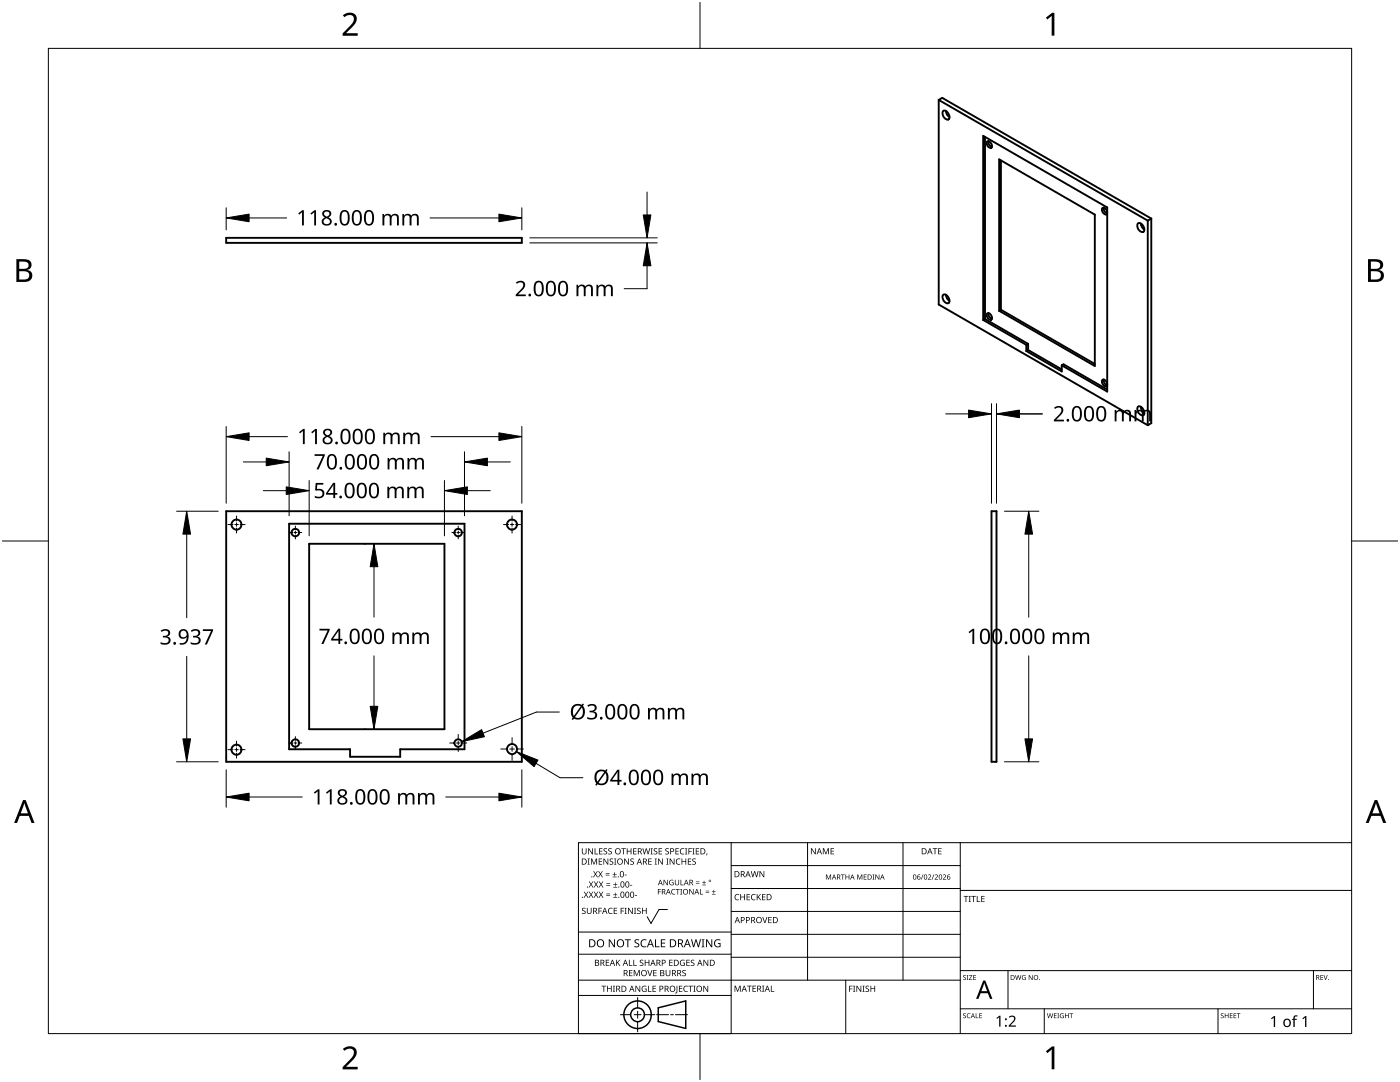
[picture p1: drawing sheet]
<svg xmlns="http://www.w3.org/2000/svg" width="279mm" height="216mm" viewBox="0 0 279 216" stroke-linecap="round" stroke-linejoin="round" font-family="sans-serif">
<g fill="none" stroke="#000" stroke-width=".38">
<path d="M187.3 19.9l.7-.4 41.8 24.1M187.3 19.9l41.8 24.1M187.3 19.9v40.9l41.8 24M188.3 22.1a1.16 1.16 0 0 1 1 1.7 1.14 1.14 0 0 1-1-1.7zM188.8 22.1l.2 .8 .5 .5M196.6 27.3v36.3M197.1 28.2a.89 .89 0 0 1 .7 1.3 .87 .87 0 0 1-.7-1.3zM197.3 28.2l.1 .7 .6 .4M199.4 31.8l19.1 11v30.2l-19.1-11zM199.8 32v29.8M45.1 47.5h59v1h-59zM188.3 58.8a1.12 1.12 0 0 1 1 1.7 1.12 1.12 0 0 1-1-1.7z"/>
<path d="M188.8 58.8l.2 .7 .5 .6M220 41.5a.87 .87 0 0 1 .8 1.3 .89 .89 0 0 1-.8-1.3zM220.3 41.4l.1 .7 .5 .5M227.2 44.5a1.16 1.16 0 0 1 1 1.8 1.14 1.14 0 0 1-1-1.8zM227.7 44.6l.2 .7 .4 .5M229.1 44v40.8M229.8 43.6l-.7 .4M229.8 43.6v40.8l-.7 .4M196.2 63.8l8.6 5M196.2 63.8v-36.7l24.8 14.3v36.7l-9.1-5.2M196.6 63.6l-.4 .2M196.6 63.6l8.6 5"/>
<path d="M197.1 62.5a.85 .85 0 0 1 .7 1.3 .85 .85 0 0 1-.7-1.3zM197.3 62.5l.1 .7 .6 .4M199.8 61.8l18.7 10.8M199.8 61.8l-.4 .2M204.8 70l7.1 4.1v-1.2M204.8 68.8v1.2M205.2 68.6l-.4 .2M205.2 69.8l-.4 .2M205.2 68.6v1.2M205.2 69.8l6.7 3.9M211.9 72.9l.3-.2 8.8 5M220 75.8a.87 .87 0 0 1 .8 1.3 .89 .89 0 0 1-.8-1.3z"/>
<path d="M220.3 75.7l.1 .8 .5 .4M227.2 81.1a1.16 1.16 0 0 1 1 1.7 1.14 1.14 0 0 1-1-1.7zM227.7 81.2l.2 .7 .5 .5M45.1 102h59v50h-59zM57.7 104.5h35v45h-12.8v1.5h-10v-1.5h-12.2zM61.7 108.5h27v37h-27zM197.9 102h1v50h-1z"/>
<circle cx="47.2" cy="104.7" r=".99"/>
<circle cx="58.9" cy="106.3" r=".76"/>
<circle cx="91.4" cy="106.3" r=".76"/>
<circle cx="102.2" cy="104.7" r="1"/>
<circle cx="47.2" cy="149.6" r=".99"/>
<circle cx="58.9" cy="148.3" r=".76"/>
<circle cx="91.4" cy="148.3" r=".75"/>
<circle cx="102.2" cy="149.5" r=".99"/>
</g>
<path d="M9.7 9.7h260v196.5h-260z" fill="none" stroke="#000" stroke-width=".2"/>
<path d="M139.7 .5v9.2M.5 108h9.2M269.7 108h9.2M139.7 206.2v9.2" fill="none" stroke="#000" stroke-width=".2"/>
<g fill="#000">
<path d="M68.4 3.1a1.64 1.64 0 0 1 2.8 .4 2.52 2.52 0 0 1-1.2 2.2l-.9 .9h2.3v.5h-3v-.4l1.2-1.2a1.95 1.95 0 0 0 .9-2.2 1.23 1.23 0 0 0-1.8 .1zM208.7 3.5l1.3-.9h.4v4.5h-.5v-4l-.9 .8zM68.4 209.3a1.64 1.64 0 0 1 2.8 .4 2.52 2.52 0 0 1-1.2 2.2l-.9 1h2.3v.5h-3v-.5l1.2-1.2a1.95 1.95 0 0 0 .9-2.1 1.23 1.23 0 0 0-1.8 .1zM208.7 209.8l1.3-1h.4v4.6h-.5v-4l-.9 .7z"/>
<path d="M3.3 51.7h1.3a1.28 1.28 0 0 1 1.7 1.3 1.04 1.04 0 0 1-.9 .9 1.23 1.23 0 0 1 1 1.5 1.23 1.23 0 0 1-1.5 .9h-1.6zM3.8 54.1v1.7h1a.86 .86 0 0 0 1-.9 .86 .86 0 0 0-1.1-.8zM3.8 52.2v1.4h.9a.78 .78 0 0 0 1-.7 .78 .78 0 0 0-1.1-.7z"/>
<path d="M273 51.7h1.3a1.28 1.28 0 0 1 1.7 1.3 1.04 1.04 0 0 1-.8 .9 1.23 1.23 0 0 1 1 1.5 1.23 1.23 0 0 1-1.6 .9h-1.6zM273.6 54.1v1.7h.9a.86 .86 0 0 0 1.1-.9 .86 .86 0 0 0-1.1-.8zM273.6 52.2v1.4h.8a.78 .78 0 0 0 1-.7 .78 .78 0 0 0-1.1-.7z"/>
<path d="M4.6 159.6h.5l1.8 4.6h-.6l-.6-1.4h-1.8l-.5 1.4h-.6zM4.8 160.2l-.7 2.1h1.5z"/>
<path d="M274.3 159.6h.6l1.7 4.6h-.6l-.5-1.4h-1.8l-.6 1.4h-.5zM274.6 160.2l-.7 2.1h1.4z"/>
</g>
<g fill="none" stroke="#000" stroke-width=".2">
<path d="M145.9 168.1v38.1h-30.5v-38.1h154.3M145.9 172.7h45.7M145.9 177.3h45.7M161.2 168.1v27.5M180.2 168.1v27.5M191.6 168.1v38.1M191.6 177.7h78.1M115.4 198.6h30.5M115.4 195.6h76.2M115.4 190.4h30.5M115.4 186h30.5M127.3 199v2.1"/>
<path d="M133.2 181.5h-1.7l-1.6 2.8-.7-1.4M145.9 181.9h45.7M145.9 186.4h45.7M145.9 191h45.7M168.8 195.6v10.6M191.6 193.7h78.1M201.2 193.7v7.6M262.1 193.7v7.6M123.8 202.5h2.1M126.6 202.5h1.3M127.3 201.8v1.4M127.3 203.8v2.1"/>
<path d="M128.6 202.5h2.1M131 202.5h2.4M133.8 202.5h.6M134.8 202.5h2.4M191.6 201.3h78.1M208.4 201.3v4.9M243.1 201.3v4.9"/>
</g>
<g fill="#000">
<path d="M116.1 169.3h.2v.8a.32 .32 0 0 0 .3 .3 .32 .32 0 0 0 .3-.3v-.8h.2v.8a.47 .47 0 0 1-.5 .4 .47 .47 0 0 1-.5-.5zM116.5 177.9h.2l.3 .5 .3-.5h.1l-.4 .6 .4 .6h-.1l-.3-.5-.4 .5h-.1l.4-.6zM117.3 171.3h.4l-.1 .1v1l.1 .1h-.4l.1-.1v-1zM117.4 169.3h.2l.6 1v-1h.1v1.2h-.1l-.7-1v1h-.1zM117.5 177.9h.2l.3 .5 .3-.5h.1l-.4 .6 .4 .6h-.1l-.4-.5-.3 .5h-.1l.4-.6zM117.5 175.9h.2l.3 .5 .3-.5h.1l-.4 .6 .5 .6h-.2l-.3-.5-.4 .5h-.1l.4-.6zM117.9 171.3h.3l.3 1 .4-1h.3v1.2h-.2v-1l-.4 1h-.1l-.4-1v1h-.2zM118.7 169.3h.1v1h.6v.2h-.7zM118.4 173.8h.1l.3 .5 .3-.5h.2l-.4 .6 .4 .7h-.1l-.4-.6-.3 .6h-.1l.4-.7zM118.5 177.9h.2l.2 .5 .3-.5h.2l-.4 .6 .4 .6h-.1l-.4-.5-.3 .5h-.1l.4-.6zM118.5 175.9h.2l.3 .5 .3-.5h.1l-.4 .6 .4 .6h-.1l-.3-.5-.4 .5h-.1l.4-.6zM119.5 171.3h.7v.1h-.6v.4h.5v.2h-.5v.4h.6v.1h-.7z"/>
<path d="M119.6 169.3h.6v.1h-.5v.4h.5v.1h-.5v.4h.5v.2h-.6zM119.4 173.8h.1l.3 .5 .3-.5h.2l-.4 .6 .4 .7h-.1l-.4-.6-.3 .6h-.2l.5-.7zM119.5 177.9h.1l.3 .5 .3-.5h.2l-.4 .6 .4 .6h-.1l-.4-.5-.3 .5h-.1l.4-.6zM119.5 175.9h.2l.3 .5 .3-.5h.1l-.4 .6 .4 .6h-.1l-.4-.5-.3 .5h-.1l.4-.6zM120.9 174.6h.8v.1h-.8zM120.9 174.2h.8v.1h-.8zM121 178.7h.8v.1h-.8zM121 178.3h.8v.1h-.8zM121 176.6h.8v.1h-.8zM121 176.3h.8v.1h-.8zM120.5 169.4l.4-.1h.3l-.1 .1a.25 .25 0 0 0-.4-.1 .25 .25 0 0 0 0 .4l.4 .3 .1 .2-.3 .3-.5-.1v-.1h.2a.27 .27 0 0 0 .4-.1 .27 .27 0 0 0-.3-.3l-.2-.2zM120.4 171.3h.2l.7 1-.1-1h.2v1.2h-.2l-.6-1v1h-.2z"/>
<path d="M121.4 169.4l.5-.1h.2v.1a.25 .25 0 0 0-.4-.1 .25 .25 0 0 0 0 .4l.4 .3v.2l-.2 .3-.5-.1v-.1h.1a.27 .27 0 0 0 .5-.1 .27 .27 0 0 0-.4-.3l-.2-.2zM122.3 174.9h.8v.2h-.8zM122.4 179h.8v.1h-.8zM122.4 177h.8v.1h-.8zM121.7 171.4l.4-.1 .3 .1-.1 .1a.25 .25 0 0 0-.4-.1 .25 .25 0 0 0 0 .4 .42 .42 0 0 1 .5 .5 .42 .42 0 0 1-.7 .2l-.1-.2 .2 .1a.27 .27 0 0 0 .5-.2 .27 .27 0 0 0-.4-.3l-.2-.2zM122.6 174h.1v.4h.4v.1h-.4v.4h-.1v-.4h-.3v-.1h.3zM122.7 178.1h.1v.4h.4v.1h-.4v.3h-.1v-.3h-.3v-.1h.3zM122.7 176.1h.2v.3h.3v.2h-.3v.3h-.2v-.3h-.3v-.2h.3zM122.6 171.3h.4l-.1 .1v1l.1 .1h-.4l.1-.1v-1zM124 169.3h.9v.1h-.4v1.1h-.1v-1.1h-.4zM124.7 174.5h.4v.2h-.4zM124.6 171.3h.1l.7 1v-1h.1v1.2h-.2l-.6-1v1h-.1z"/>
<path d="M125.7 176.6h.5v.1h-.5zM125.1 169.3h.1v.5h.7v-.5h.1v1.2h-.1v-.6h-.7v.6h-.1zM125.8 171.4l.5-.1 .2 .1v.1a.25 .25 0 0 0-.4-.1 .25 .25 0 0 0 0 .4 .42 .42 0 0 1 .4 .5 .42 .42 0 0 1-.7 .2v-.2l.1 .1a.27 .27 0 0 0 .5-.2 .27 .27 0 0 0-.4-.3l-.2-.2zM126.7 178.6h.4v.2h-.4zM126.4 169.3h.6v.1h-.5v.4h.5v.1h-.5v.4h.5v.2h-.6zM128.2 169.3h.2l.2 1 .3-1h.2l.2 1 .3-1h.1l-.3 1.2h-.1l-.3-1.1-.3 1.1h-.2zM129.4 171.3h.7v.1h-.6v.4h.5v.2h-.5v.4h.6v.1h-.7zM129.8 169.3h.5l-.2 .1v1l.2 .1h-.5l.2-.1v-1zM130.7 171.3h.4l-.1 .1v1l.1 .1h-.4l.1-.1v-1zM130.5 169.4l.4-.1h.3l-.1 .1a.25 .25 0 0 0-.4-.1 .25 .25 0 0 0 0 .4l.4 .3 .1 .2-.2 .3-.6-.1v-.1h.2a.27 .27 0 0 0 .4-.1 .27 .27 0 0 0-.3-.3l-.2-.2zM131.3 177.4h.6v.1h-.5v.4h.5v.1h-.5v.5h-.1zM131.4 169.3h.7v.1h-.5v.4h.5v.1h-.5v.4h.5v.2h-.7z"/>
<path d="M131.3 171.3h.2l.7 1v-1h.1v1.2h-.2l-.6-1v1h-.2zM132.4 175.6h.2l.6 .9v-.9h.1v1h-.2l-.6-.9v.9h-.1zM133 171.3h.4l-.1 .1v1l.1 .1h-.4l.1-.1v-1zM132.8 169.4l.4-.1h.3l-.1 .1a.25 .25 0 0 0-.3-.1 .25 .25 0 0 0 0 .4l.4 .3v.2l-.2 .3-.5-.1v-.1h.1a.27 .27 0 0 0 .5-.1 .27 .27 0 0 0-.4-.3l-.2-.2zM133.7 175.7l.5-.2 .2 .1v.1a.45 .45 0 0 0-.7 .4 .45 .45 0 0 0 .6 .4v-.3h-.2v-.1h.3v.5a.6 .6 0 0 1-.8-.1 .6 .6 0 0 1 .1-.8zM134.1 177.5l.4-.1h.3l-.1 .2a.44 .44 0 0 0-.6 .4 .44 .44 0 0 0 .6 .3 .52 .52 0 0 1-.7 0 .52 .52 0 0 1 .1-.8zM133.6 171.3h.2l.7 1v-1h.1v1.2h-.2l-.6-1v1h-.2zM134.9 177.4h.8v.1h-.4v1h-.1v-1h-.3zM135 171.5l.5-.2 .3 .1-.1 .1a.49 .49 0 0 0-.7 .4 .49 .49 0 0 0 .7 .5 .52 .52 0 0 1-.6 0 .52 .52 0 0 1-.2-.6zM134.8 169.3h.7v.1h-.6v.4h.5v.1h-.5v.4h.6v.2h-.7zM134.7 175.6h.1v.7a.28 .28 0 0 0 .3 .2 .28 .28 0 0 0 .3-.2v-.7h.1v.7a.42 .42 0 0 1-.4 .4 .42 .42 0 0 1-.4-.4zM135.8 175.6h.2v.9h.4v.1h-.6z"/>
<path d="M135.8 177.4h.3l-.1 .1v.9l.1 .1h-.3l.1-.1v-.9zM135.8 169.4l.4-.1h.4l-.1 .1h-.2a.49 .49 0 0 0-.4 .6 .49 .49 0 0 0 .7 .3 .52 .52 0 0 1-.7 .1 .52 .52 0 0 1-.2-.6zM136 171.3h.2v.5h.6v-.5h.1v1.2h-.1v-.5h-.6v.5h-.2zM136.7 169.3h.5l-.2 .1v1l.2 .1h-.5l.2-.1v-1zM137.4 169.3h.7v.1h-.6v.4h.5v.2h-.5v.5h-.1zM137.3 171.3h.7v.1h-.6v.4h.5v.2h-.5v.4h.6v.1h-.7zM137.6 177.4h.1l.6 .9v-.9h.1v1.1h-.1l-.6-.9v.9h-.1zM138.2 169.3h.4l-.1 .1v1l.1 .1h-.4l.1-.1v-1zM138.9 176.2h.7v.1h-.7zM138.9 175.9h.7v.1h-.7zM138.2 171.4l.4-.1 .3 .1-.1 .1a.25 .25 0 0 0-.4-.1 .25 .25 0 0 0 0 .4 .42 .42 0 0 1 .5 .5 .42 .42 0 0 1-.7 .2l-.1-.2 .2 .1a.27 .27 0 0 0 .5-.2 .27 .27 0 0 0-.4-.3l-.2-.2zM138.9 169.3h.6v.1h-.5v.4h.5v.1h-.5v.4h.5v.2h-.6z"/>
<path d="M139.7 177.4h.1v1h.5v.1h-.6zM140.1 176.5h.8v.1h-.8zM140.5 175.7h.1v.3h.3v.2h-.3v.3h-.1v-.3h-.4v-.2h.4zM140.8 178h.7v.2h-.7zM140.8 177.7h.7v.1h-.7zM141 170.3h.2l-.3 .4zM142.1 178.4h.7v.1h-.7zM142.4 177.6h.1v.3h.3v.1h-.3v.3h-.1v-.3h-.3v-.1h.3zM146.8 178.6l.4-.2 .3 .1v.1a.49 .49 0 0 0-.7 .4 .49 .49 0 0 0 .7 .5 .52 .52 0 0 1-.7 0 .52 .52 0 0 1-.2-.6zM147.7 178.4h.2v.5h.6v-.5h.2v1.2h-.2v-.5h-.6v.5h-.2zM149 178.4h.7v.1h-.5v.4h.4v.2h-.4v.4h.5v.1h-.7zM150 178.6l.5-.2 .3 .1-.1 .1a.49 .49 0 0 0-.7 .4 .49 .49 0 0 0 .8 .5 .52 .52 0 0 1-.7 0 .52 .52 0 0 1-.2-.6z"/>
<path d="M149.8 173.8h.2l.3 1.1 .2-1.1h.2l.3 1.1 .2-1.1h.2l-.3 1.2h-.2l-.3-1-.3 1h-.1zM151 178.4h.2v.6l.5-.6h.2l-.5 .5 .5 .7h-.2l-.4-.6-.1 .6h-.2zM151.6 173.8h.1l.7 1v-1h.1v1.2h-.1l-.7-1v1h-.1zM152.1 178.4h.7v.1h-.6v.4h.5v.2h-.5v.4h.6v.1h-.7zM161.8 169.3h.2l.7 1v-1h.1v1.2h-.2l-.6-1v1h-.2zM164.2 169.3h.2l.4 .9 .4-.9h.2v1.2h-.1v-1.1l-.4 1.1h-.1l-.4-1.1v1.1h-.2zM164.8 174.5h.2l.3 .8 .4-.8h.2v1h-.2v-.9l-.4 .9-.3-.9v.9h-.2zM165.8 169.3h.6v.1h-.5v.4h.5v.1h-.5v.4h.5v.2h-.6zM167.8 174.5h.8v.1h-.3v.9h-.2v-.9h-.3zM168.7 174.5h.2v.4h.5v-.4h.1v1h-.1v-.5h-.5v.5h-.2zM171.1 174.5h.2l.3 .8 .3-.8h.2v1h-.1v-.9l-.5 .9-.3-.9v.9h-.1zM172.4 174.5h.5v.1h-.4v.3h.4v.1h-.4v.4h.4v.1h-.5z"/>
<path d="M174.1 174.5h.4l-.1 .1v.8l.1 .1h-.4l.1-.1v-.8zM174.7 174.5h.1l.6 .8v-.8h.1v1h-.1l-.6-.8v.8h-.1zM184.2 174.5h.1l-.4 1h-.1zM185.2 174.6a.37 .37 0 0 1 .6 0 .37 .37 0 0 1-.2 .6l-.3 .2h.6v.1h-.7l.3-.4a.27 .27 0 0 0 .2-.3 .27 .27 0 0 0-.3-.2zM186.3 174.5h.2l-.4 1h-.2zM186.1 169.3h.9v.1h-.3v1.1h-.2v-1.1h-.4zM186.5 174.6a.37 .37 0 0 1 .6 0 .37 .37 0 0 1-.2 .6l-.2 .2h.5v.1h-.7l.3-.4a.27 .27 0 0 0 .3-.3 .27 .27 0 0 0-.4-.2zM187.2 169.3h.7v.1h-.5v.4h.5v.1h-.5v.4h.5v.2h-.7zM188.2 174.6a.37 .37 0 0 1 .6 0 .37 .37 0 0 1-.3 .6l-.2 .2h.5v.1h-.6l.2-.4a.27 .27 0 0 0 .3-.3 .27 .27 0 0 0-.4-.2zM192.3 178.8h.9v.1h-.3v1.1h-.2v-1.1h-.4zM193.3 178.8h.5l-.2 .1v1l.2 .1h-.5l.2-.1v-1zM193.8 178.8h1v.1h-.4v1.1h-.2v-1.1h-.4z"/>
<path d="M194.9 178.8h.2v1.1h.5v.1h-.7zM195.8 178.8h.7v.1h-.5v.4h.5v.1h-.5v.5h.5v.1h-.7zM116.2 181.3l.4-.2 .3 .1-.1 .1a.25 .25 0 0 0-.4-.1 .25 .25 0 0 0 0 .4l.4 .2 .1 .3-.3 .3-.5-.1v-.1h.2a.27 .27 0 0 0 .4-.1 .27 .27 0 0 0-.3-.3l-.2-.2zM117.1 181.1h.2v.8a.32 .32 0 0 0 .3 .3 .32 .32 0 0 0 .3-.3v-.8h.2v.8a.47 .47 0 0 1-.5 .5 .47 .47 0 0 1-.5-.5zM119.4 181.1h.7v.2h-.5v.4h.5v.1h-.5v.6h-.2zM120 196.7h1v.1h-.4v1.1h-.2v-1.1h-.4zM120.9 191.5h.7v.1h-.5v.4h.4v.2h-.4v.4h.5v.1h-.7zM121.5 181.3l.4-.2 .4 .1-.1 .1a.49 .49 0 0 0-.7 .5 .49 .49 0 0 0 .7 .4 .52 .52 0 0 1-.6 .1 .52 .52 0 0 1-.3-.6zM121.1 196.7h.2v.5h.6v-.5h.2v1.2h-.2v-.6h-.6v.6h-.2zM121.5 187.4h.2l.9 1.3v-1.3h.1v1.6h-.2l-.8-1.3v1.3h-.2zM122.3 196.7h.4l-.1 .1v1l.1 .1h-.4l.2-.1v-1zM122.5 181.1h.7v.2h-.6v.4h.5v.1h-.5v.4h.6v.2h-.7z"/>
<path d="M122.9 191.5h.2v.6l.5-.6h.2l-.5 .5 .5 .7h-.2l-.4-.6-.1 .6h-.2zM123.9 181.1h.6v.2h-.5v.4h.5v.1h-.5v.6h-.1zM124.7 181.1h.4l-.2 .2v.9l.2 .2h-.4l.1-.2v-.9zM124.7 187.4h1.2v.2h-.5v1.4h-.2v-1.4h-.5zM125.5 191.5h.2v1.1h.5v.1h-.7zM125.5 193.6h.7v.1h-.5v.4h.5v.1h-.5v.4h.5v.2h-.7zM125.3 181.1h.2l.7 1.1-.1-1.1h.2v1.3h-.2l-.6-1v1h-.2zM126.4 191.5h.2v1.1h.5v.1h-.7zM126.5 181.1h.5l-.2 .2v.9l.2 .2h-.5l.2-.2v-.9zM126.5 193.6h.2l.4 1 .4-1h.2v1.2h-.2v-1.1l-.4 1.1h-.1l-.4-1.1v1.1h-.1zM126.7 187.6l.3-.2 .6 .1-.2 .1a.33 .33 0 0 0-.6 .2 .33 .33 0 0 0 .4 .4 .47 .47 0 0 1 .4 .6 .47 .47 0 0 1-.7 .2h-.3v-.2h.2a.35 .35 0 0 0 .6-.2 .35 .35 0 0 0-.5-.4l-.3-.2zM126.8 196.7h.2l.6 1v-1h.2v1.2h-.2l-.7-1 .1 1h-.2z"/>
<path d="M127.2 181.3l.4-.2 .3 .1-.1 .1a.25 .25 0 0 0-.4-.1 .25 .25 0 0 0 0 .4l.4 .2 .1 .3-.3 .3-.5-.1v-.1h.2a.27 .27 0 0 0 .4-.1 .27 .27 0 0 0-.3-.3l-.2-.2zM127.7 191.6l.5-.1 .2 .1v.1a.25 .25 0 0 0-.4-.1 .25 .25 0 0 0 0 .4l.4 .2v.3l-.2 .2h-.5v-.2l.1 .1a.27 .27 0 0 0 .5-.2 .27 .27 0 0 0-.4-.3l-.2-.2zM128 187.6l.6-.2 .4 .1v.2a.64 .64 0 0 0-1 .5 .64 .64 0 0 0 1 .6v.2a.83 .83 0 0 1-1.1-.3 .83 .83 0 0 1 .1-1.1zM128.2 196.8l.6-.1 .2 .1v.1a.5 .5 0 0 0-.8 .4 .5 .5 0 0 0 .7 .5v-.4h-.3v-.1h.4v.6a.66 .66 0 0 1-.8-.2 .66 .66 0 0 1 0-.9zM128.1 181.1h.2v.6h.6v-.6h.2v1.3h-.2v-.6h-.6v.6h-.2zM129.2 193.6h.1l.4 1 .3-1h.2l-.4 1.2h-.2zM129.3 196.7h.2v1.1h.5v.1h-.7zM128.7 191.5h.1v.5h.6v-.5h.2v1.2h-.2v-.5h-.6v.5h-.1zM130.7 187.4h.2v1.4h.7v.2h-.9zM130.2 196.7h.7v.1h-.5v.4h.5v.1h-.5v.5h.5v.1h-.7zM130.4 193.6h.6v.1h-.5v.4h.5v.1h-.5v.4h.5v.2h-.6zM131.9 187.4h.9v.2h-.7v.5h.6v.2h-.6v.5h.7v.2h-.9z"/>
<path d="M132.8 193.6h.2v.7a.32 .32 0 0 0 .3 .4 .32 .32 0 0 0 .3-.4v-.7h.2v.7a.47 .47 0 0 1-.5 .5 .47 .47 0 0 1-.5-.5zM133.5 191.5h.7v.1h-.5v.4h.5v.2h-.5v.4h.5v.1h-.7zM135 196.7h.2v1.3l-.1 .2h-.3l-.1-.1 .3-.2zM135.5 196.7h.7v.1h-.5v.4h.4v.1h-.4v.5h.5v.1h-.7zM135.8 191.7l.5-.2 .4 .1-.1 .1a.5 .5 0 0 0-.8 .4 .5 .5 0 0 0 .7 .5v-.4h-.2v-.1h.4v.6a.66 .66 0 0 1-.9-.1 .66 .66 0 0 1 0-.9zM136.2 193.7l.4-.2 .3 .1-.1 .1a.25 .25 0 0 0-.4-.1 .25 .25 0 0 0 0 .4 .42 .42 0 0 1 .5 .6 .42 .42 0 0 1-.7 .2l-.1-.2h.2a.27 .27 0 0 0 .5-.1 .27 .27 0 0 0-.4-.3l-.2-.2zM136.5 196.8l.5-.1 .3 .1-.1 .1a.49 .49 0 0 0-.7 .4 .49 .49 0 0 0 .8 .4 .52 .52 0 0 1-.7 .1 .52 .52 0 0 1-.2-.6zM137 191.5h.7v.1h-.6v.4h.5v.2h-.5v.4h.6v.1h-.7zM137.4 196.7h.9v.1h-.4v1.1h-.1v-1.1h-.4zM137.9 191.6l.4-.1 .3 .1-.1 .1a.25 .25 0 0 0-.4-.1 .25 .25 0 0 0 0 .4l.4 .2 .1 .3-.2 .2h-.6v-.2l.2 .1a.27 .27 0 0 0 .5-.2 .27 .27 0 0 0-.4-.3l-.2-.2zM138.4 196.7h.4l-.1 .1v1l.1 .1h-.4l.1-.1v-1zM137.9 187.4h.2l.3 1.4 .4-1.4h.2l.4 1.4 .3-1.4h.2l-.4 1.6h-.2l-.4-1.3-.4 1.3h-.2z"/>
<path d="M140 187.4h.6l-.2 .2v1.3l.2 .1h-.6l.2-.1v-1.3zM140.4 196.7h.1l.7 1v-1h.1v1.2h-.1l-.7-1v1h-.1zM140.4 191.5h.2l.6 1v-1h.1v1.2h-.1l-.7-1v1h-.1zM140.9 187.4h.2l.9 1.3v-1.3h.2v1.6h-.3l-.8-1.3v1.3h-.2zM142.7 187.6l.7-.2 .4 .1-.1 .2a.65 .65 0 0 0-1 .5 .65 .65 0 0 0 .9 .6v-.4h-.3v-.2h.5v.7a.86 .86 0 0 1-1.1-.1 .86 .86 0 0 1 0-1.2zM146.6 196.7h.2l.4 1 .4-1h.2v1.2h-.1v-1.1l-.4 1.1h-.2l-.4-1.1v1.1h-.1zM149.1 196.7h.9v.1h-.4v1.1h-.1v-1.1h-.4zM150.2 196.7h.7v.1h-.6v.4h.5v.1h-.5v.5h.6v.1h-.7zM152.1 183h.2l.3 1 .4-1h.2l-.5 1.2h-.1zM152.1 196.7h.4l-.1 .1v1l.1 .1h-.4l.1-.1v-1zM153.8 196.7h.2v1.1h.5v.1h-.7zM153.3 183h.7v.1h-.5v.4h.5v.1h-.5v.5h.5v.1h-.7z"/>
<path d="M169.5 196.7h.6v.1h-.5v.5h.5v.1h-.5v.5h-.1zM170.2 196.7h.5l-.2 .1v1l.2 .1h-.5l.2-.1v-1zM170.9 196.7h.2l.6 1v-1h.2v1.2h-.2l-.6-1v1h-.2zM172.1 196.7h.5l-.2 .1v1l.2 .1h-.5l.2-.1v-1zM172.8 196.8l.4-.1h.2v.2a.25 .25 0 0 0-.4-.1 .25 .25 0 0 0 0 .4l.4 .2 .1 .3-.3 .2h-.5v-.2l.2 .1a.27 .27 0 0 0 .4-.2 .27 .27 0 0 0-.3-.3l-.3-.2zM173.7 196.7h.2v.5h.6v-.5h.2v1.2h-.2v-.6h-.6v.6h-.2zM192.2 194.7l.4-.1h.2l-.1 .1a.24 .24 0 0 0-.3 0 .24 .24 0 0 0-.1 .3 .24 .24 0 0 0 .4 .1l.1 .1-.1 .3h-.4l-.1-.1a.24 .24 0 0 0 .3 .1 .24 .24 0 0 0 .1-.3l-.4-.3zM192.9 194.6h.4l-.1 .1v.7l.1 .1h-.4l.1-.1v-.7zM193.4 194.6h.6l-.5 .8h.6v.1h-.7l.5-.8h-.5zM194.2 194.6h.6v.1h-.4v.3h.4v.1h-.4v.3h.4v.1h-.6zM202.6 194.6h.1l.2 .8 .2-.8h.2l.2 .8 .2-.8h.1l-.2 .9h-.2l-.2-.8-.2 .8h-.2zM204.1 194.7l.3-.1h.3l-.1 .1a.4 .4 0 0 0-.6 .4 .4 .4 0 0 0 .6 .3v-.3l-.2-.1h.3v.5a.53 .53 0 0 1-.7-.1 .53 .53 0 0 1 .1-.7z"/>
<path d="M205.3 194.6h.2l.5 .8v-.8h.1v.9h-.2l-.5-.8v.8h-.1zM263.5 194.6h.6v.1h-.5v.3h.4v.1h-.4v.3h.5v.1h-.6zM264.1 194.6h.2l.2 .8 .3-.8h.2l-.4 .9h-.1zM192.2 202.3l.4-.1h.2l-.1 .1a.24 .24 0 0 0-.3 0 .24 .24 0 0 0-.1 .3 .24 .24 0 0 0 .4 .1l.1 .2-.1 .2-.4 .1-.1-.2a.24 .24 0 0 0 .3 .1 .24 .24 0 0 0 .1-.3l-.4-.2zM193.1 202.3l.6-.1-.3 .1a.4 .4 0 0 0-.3 .5 .4 .4 0 0 0 .5 .2 .46 .46 0 0 1-.6 0 .46 .46 0 0 1 .1-.7zM194.7 202.2h.1v.8h.5v.2h-.6zM195.4 202.2h.6v.1h-.4v.3h.4v.1h-.4v.4h.4v.1h-.6zM198.9 203.1l.5-.4h.3v2.2h-.3v-1.9l-.4 .3zM201.3 202.9a.76 .76 0 0 1 1.2 0 .76 .76 0 0 1-.3 1.1l-.6 .6h1.1v.3h-1.4v-.3l.8-.8a.52 .52 0 0 0 .2-.8 .52 .52 0 0 0-.8 .1zM209 202.2h.1l.2 .8 .2-.8h.1l.3 .8 .2-.8h.1l-.3 1h-.1l-.2-.9-.3 .9h-.1zM210.3 202.2h.6v.1h-.4v.3h.3v.1h-.3v.4h.4v.1h-.6zM211 202.2h.4l-.2 .1v.8l.2 .1h-.4l.1-.1v-.8z"/>
<path d="M211.6 202.3l.7-.1-.1 .1a.4 .4 0 0 0-.6 .4 .4 .4 0 0 0 .6 .3v-.2l-.2-.2h.3v.5a.53 .53 0 0 1-.7-.1 .53 .53 0 0 1 0-.7zM212.5 202.2h.2v.4h.5v-.4h.1v1h-.1v-.5h-.5v.5h-.2zM213.4 202.2h.8v.1h-.3v.9h-.2v-.9h-.3zM243.7 202.3l.3-.1h.2v.1a.24 .24 0 0 0-.3 0 .24 .24 0 0 0-.1 .3 .24 .24 0 0 0 .3 .1l.1 .2-.1 .2-.4 .1-.1-.2a.24 .24 0 0 0 .4 .1 .24 .24 0 0 0 0-.3l-.3-.2zM244.4 202.2h.2v.4h.5v-.4h.1v1h-.1v-.5h-.5v.5h-.2zM245.4 202.2h.6v.1h-.4v.3h.4v.1h-.4v.4h.4v.1h-.6zM246.2 202.2h.5v.1h-.4v.3h.4v.1h-.4v.4h.4v.1h-.5zM246.8 202.2h.8v.1h-.3v.9h-.2v-.9h-.3zM253.7 203.2l.6-.5h.2v2.2h-.3v-1.9l-.4 .4zM258.2 202.7l.3-.1h.5l-.1 .3-.4-.1-.1 .2v.3h.4v.2h-.4v1.4h-.3v-1.4h-.3l.3-.2zM259.9 203.2l.6-.5h.2v2.2h-.2v-1.9l-.5 .4z"/>
<path d="M116.1 171.3h.4a.61 .61 0 0 1 .6 .6 .61 .61 0 0 1-.6 .6h-.4zM116.3 171.4v1h.1a.48 .48 0 0 0 .5-.5 .48 .48 0 0 0-.4-.5z"/>
<path d="M122.7 169.9a.61 .61 0 0 1 1.2 0 .61 .61 0 0 1-1.2 0zM123 169.5a.47 .47 0 0 0-.1 .7 .47 .47 0 0 0 .8 0v-.1a.45 .45 0 0 0-.1-.6 .45 .45 0 0 0-.6 0z"/>
<path d="M123.1 171.9a.61 .61 0 0 1 1.2 0 .61 .61 0 0 1-1.2 0zM123.5 171.5l-.2 .4a.45 .45 0 0 0 .7 .4 .45 .45 0 0 0 0-.8l-.2-.1z"/>
<path d="M123.9 173.9a.51 .51 0 0 1 .6 .1 .51 .51 0 0 1 0 .7 .44 .44 0 0 1-.6 .3 .44 .44 0 0 1-.2-.6zM123.9 174v.1a.48 .48 0 0 0 .3 .8 .53 .53 0 0 0 .2-.5 .53 .53 0 0 0-.4-.4z"/>
<path d="M124 178a.44 .44 0 0 1 .5 0 .44 .44 0 0 1 .1 .5 .46 .46 0 0 1-.4 .7 .46 .46 0 0 1-.4-.7zM124.1 178.1l-.1 .2a.45 .45 0 0 0 .3 .7 .53 .53 0 0 0 .2-.5 .53 .53 0 0 0-.4-.4z"/>
<path d="M124 176a.44 .44 0 0 1 .5 0 .44 .44 0 0 1 .1 .5 .46 .46 0 0 1-.4 .6 .46 .46 0 0 1-.4-.7zM124.1 176.1l-.1 .4a.31 .31 0 0 0 .2 .5 .31 .31 0 0 0 .3-.5l-.1-.4z"/>
<path d="M124.9 178a.5 .5 0 0 1 .7 .1 .5 .5 0 0 1 0 .6 .44 .44 0 0 1-.6 .4 .44 .44 0 0 1-.2-.6zM125 178.1a.48 .48 0 0 0-.1 .6 .48 .48 0 0 0 .4 .3l.1-.8-.2-.2z"/>
<path d="M124.9 176a.44 .44 0 0 1 .6 0 .44 .44 0 0 1 .1 .5 .46 .46 0 0 1-.5 .6 .46 .46 0 0 1-.3-.7zM125 176.1l-.1 .4a.31 .31 0 0 0 .3 .5 .31 .31 0 0 0 .2-.5v-.4z"/>
<path d="M125.9 178a.5 .5 0 0 1 .6 .1 .5 .5 0 0 1 0 .6 .44 .44 0 0 1-.5 .4 .44 .44 0 0 1-.2-.6zM126 178.1l-.1 .1a.48 .48 0 0 0 .4 .8 .53 .53 0 0 0 .2-.5 .53 .53 0 0 0-.5-.4z"/>
<path d="M127.3 169.3h.3a.35 .35 0 0 1 .5 .2 .35 .35 0 0 1-.3 .4l.4 .6h-.2l-.3-.5h-.3v.5h-.1zM127.4 169.4v.4h.2a.23 .23 0 0 0 .3-.2 .23 .23 0 0 0-.3-.2z"/>
<path d="M127.5 171.3h.2l.4 1.2h-.1l-.2-.4h-.4l-.2 .4h-.1zM127.6 171.5l-.2 .5h.4z"/>
<path d="M128.3 171.3h.3a.35 .35 0 0 1 .5 .2 .35 .35 0 0 1-.3 .5l.4 .5h-.2l-.3-.5h-.2v.5h-.2zM128.5 171.4v.5h.1a.23 .23 0 0 0 .3-.2 .23 .23 0 0 0-.3-.3z"/>
<path d="M131.7 175.5h.1l.5 1.1h-.2l-.1-.3h-.4l-.2 .3h-.1zM131.8 175.7l-.2 .5h.4z"/>
<path d="M132.1 177.4h.3a.31 .31 0 0 1 .4 .2 .31 .31 0 0 1-.2 .4l.3 .5h-.2l-.3-.5h-.2v.5h-.1zM132.2 177.5v.4h.2a.21 .21 0 0 0 .2-.2 .21 .21 0 0 0-.2-.2z"/>
<path d="M133.3 177.4h.1l.5 1.1h-.2l-.1-.4h-.4l-.2 .4h-.1zM133.4 177.5l-.2 .5h.4z"/>
<path d="M133.8 169.3h.6l.1 .2-.1 .4-.5 .1v.5h-.1zM133.9 169.4v.5a.29 .29 0 0 0 .5-.3 .29 .29 0 0 0-.5-.2z"/>
<path d="M136.9 175.5h.1l.4 1.1h-.1l-.1-.3h-.5l-.1 .3h-.1zM137 175.7l-.2 .5h.3z"/>
<path d="M136.2 177.9a.55 .55 0 0 1 1.1 0 .55 .55 0 0 1-1.1 0zM136.4 177.9a.45 .45 0 0 0 .9 0 .45 .45 0 0 0-.9 0z"/>
<path d="M137.6 175.6h.3a.31 .31 0 0 1 .4 .2 .31 .31 0 0 1-.2 .4l.3 .4h-.2l-.2-.4h-.3v.4h-.1zM137.7 175.7v.4h.2a.21 .21 0 0 0 .3-.2 .21 .21 0 0 0-.3-.2z"/>
<path d="M139 177.4h.1l.4 1.1h-.1l-.1-.4h-.5l-.1 .4h-.1zM139.1 177.5l-.2 .5h.3z"/>
<path d="M139.8 169.3h.4a.54 .54 0 0 1 .6 .6 .56 .56 0 0 1-.7 .6h-.3zM140 169.4v.9h.1a.48 .48 0 0 0 .5-.4 .48 .48 0 0 0-.4-.5z"/>
<path d="M141.4 175.8a.25 .25 0 0 1 .5 0 .25 .25 0 0 1-.5 0zM141.5 175.8a.15 .15 0 0 0 .3 0 .15 .15 0 0 0-.3 0z"/>
<path d="M146.6 173.8h.4a.61 .61 0 0 1 .6 .6 .61 .61 0 0 1-.7 .6h-.3zM146.8 174v.9h.1a.43 .43 0 0 0 .5-.5 .41 .41 0 0 0-.4-.4z"/>
<path d="M147.8 173.8h.4a.35 .35 0 0 1 .4 .3 .35 .35 0 0 1-.2 .4l.3 .5h-.2l-.3-.5h-.2v.5h-.2zM148 174v.4h.2a.23 .23 0 0 0 .3-.2 .23 .23 0 0 0-.3-.2z"/>
<path d="M149.2 173.8h.1l.5 1.2h-.1l-.2-.3h-.5l-.1 .3h-.2zM149.3 174l-.2 .5h.4z"/>
<path d="M153 178.4h.4a.55 .55 0 0 1 .6 .6 .56 .56 0 0 1-.6 .6h-.4zM153.2 178.5v1h.1a.48 .48 0 0 0 .5-.5 .48 .48 0 0 0-.4-.5z"/>
<path d="M163.4 169.2h.2l.5 1.3h-.2l-.2-.4h-.4l-.2 .4h-.1zM163.5 169.4l-.2 .6h.4z"/>
<path d="M166.4 174.5h.1l.4 1h-.1l-.1-.3h-.5l-.1 .3h-.1zM166.5 174.6l-.2 .5h.3z"/>
<path d="M167 174.5h.3a.29 .29 0 0 1 .4 .2 .29 .29 0 0 1-.2 .4l.3 .4h-.2l-.2-.4h-.2v.4h-.2zM167.2 174.6v.4h.1a.2 .2 0 0 0 .3-.2 .2 .2 0 0 0-.3-.2z"/>
<path d="M170.1 174.5h.1l.4 1h-.2l-.1-.3h-.4l-.1 .3h-.1zM170.1 174.6l-.2 .5h.4z"/>
<path d="M173.2 174.5h.3a.46 .46 0 0 1 .5 .5 .47 .47 0 0 1-.6 .5h-.2zM173.3 174.6v.8h.4l.1-.3v-.3z"/>
<path d="M176 174.5h.2l.4 1h-.2l-.1-.3h-.4l-.1 .3h-.2zM176.1 174.6l-.2 .5h.4z"/>
<path d="M182.3 174.6h.4l.2 .5a.38 .38 0 0 1-.5 .4 .38 .38 0 0 1-.2-.6zM182.4 174.6l-.1 .2a.38 .38 0 0 0 .3 .6 .41 .41 0 0 0 .2-.5 .41 .41 0 0 0-.4-.3z"/>
<path d="M183.2 174.6l.4-.1-.3 .2-.1 .3a.33 .33 0 0 1 .5 .1 .33 .33 0 0 1-.3 .5 .33 .33 0 0 1-.4-.4zM183.2 175.2a.22 .22 0 0 0 .4 0 .22 .22 0 0 0-.4 0z"/>
<path d="M184 169.3h.3a.61 .61 0 0 1 .6 .6 .61 .61 0 0 1-.6 .6h-.3zM184.1 169.4v.9h.2a.43 .43 0 0 0 .5-.4 .41 .41 0 0 0-.5-.5z"/>
<path d="M184.5 174.6l.1-.1a.51 .51 0 0 1 .4 .5 .51 .51 0 0 1-.4 .5l-.2-.4zM184.6 174.6l-.1 .2a.38 .38 0 0 0 .3 .6 .41 .41 0 0 0 .2-.5 .41 .41 0 0 0-.4-.3z"/>
<path d="M185.5 169.2h.1l.5 1.3h-.1l-.2-.4h-.5l-.1 .4h-.2zM185.6 169.4l-.2 .6h.4z"/>
<path d="M187.5 174.6l.1-.1a.51 .51 0 0 1 .4 .5 .51 .51 0 0 1-.5 .5l-.1-.4zM187.6 174.6l-.1 .2a.38 .38 0 0 0 .3 .6 .41 .41 0 0 0 .1-.5 .41 .41 0 0 0-.3-.3z"/>
<path d="M189.1 174.6l.5-.1-.4 .2-.1 .3a.33 .33 0 0 1 .5 .1 .33 .33 0 0 1-.2 .5 .33 .33 0 0 1-.4-.4zM189.1 175.2a.25 .25 0 0 0 .5 0 .25 .25 0 0 0-.5 0z"/>
<path d="M118.4 181.1h.3a.35 .35 0 0 1 .4 .3 .35 .35 0 0 1-.2 .4l.3 .6h-.1l-.3-.5h-.3v.5h-.1zM118.5 181.3v.4h.2a.23 .23 0 0 0 .3-.2 .23 .23 0 0 0-.3-.2z"/>
<path d="M118.7 191.5h.4a.31 .31 0 0 1 .4 .2 .31 .31 0 0 1-.2 .4 .33 .33 0 0 1 .3 .4 .33 .33 0 0 1-.4 .2h-.5zM118.9 192.2v.4h.2a.23 .23 0 0 0 .3-.2 .23 .23 0 0 0-.3-.2zM118.9 191.6v.4h.2a.21 .21 0 0 0 .3-.2 .21 .21 0 0 0-.3-.2z"/>
<path d="M117.6 187.4h.5a.71 .71 0 0 1 .7 .8 .73 .73 0 0 1-.8 .8h-.4zM117.8 187.6v1.2h.2a.56 .56 0 0 0 .6-.6 .54 .54 0 0 0-.6-.6z"/>
<path d="M119.8 191.5h.4a.35 .35 0 0 1 .4 .3 .35 .35 0 0 1-.2 .4l.3 .5h-.2l-.3-.5h-.2v.5h-.2zM120 191.6v.5h.2a.23 .23 0 0 0 .3-.2 .23 .23 0 0 0-.3-.3z"/>
<path d="M119.3 187.6a.74 .74 0 0 1 .9-.1 .74 .74 0 0 1 .4 .7 .77 .77 0 0 1-1.1 .8 .77 .77 0 0 1-.3-1.3zM119.5 187.7l-.2 .5a.56 .56 0 0 0 .7 .6 .56 .56 0 0 0 .3-.9 .51 .51 0 0 0-.8-.2z"/>
<path d="M120.6 181.1h.2l.4 1.3h-.1l-.2-.4h-.4l-.2 .4h-.1zM120.7 181.3l-.2 .6h.4z"/>
<path d="M122.2 191.5h.1l.5 1.2h-.2l-.1-.3h-.5l-.2 .3h-.1zM122.2 191.7l-.2 .5h.4z"/>
<path d="M123 196.7h.3a.35 .35 0 0 1 .4 .2 .35 .35 0 0 1-.2 .5l.3 .5h-.1l-.3-.5h-.3v.5h-.1zM123.1 196.8v.5h.2a.23 .23 0 0 0 .3-.3 .23 .23 0 0 0-.3-.2z"/>
<path d="M123.3 187.6a.74 .74 0 0 1 .8-.1 .74 .74 0 0 1 .5 .7 .77 .77 0 0 1-1.1 .8 .77 .77 0 0 1-.3-1.3zM123.5 187.7l-.2 .5a.56 .56 0 0 0 .7 .6 .56 .56 0 0 0 .3-.9 .51 .51 0 0 0-.8-.2z"/>
<path d="M124.5 193.6h.3a.35 .35 0 0 1 .4 .2 .35 .35 0 0 1-.2 .4l.3 .6h-.1l-.3-.5h-.3v.5h-.1zM124.6 193.7v.4h.2a.23 .23 0 0 0 .3-.2 .23 .23 0 0 0-.3-.2z"/>
<path d="M124 196.7h.4a.54 .54 0 0 1 .6 .6 .56 .56 0 0 1-.6 .6h-.4zM124.2 196.8v1h.2a.48 .48 0 0 0 .5-.5 .48 .48 0 0 0-.5-.5z"/>
<path d="M124.7 191.5h.2l.4 1.2h-.1l-.2-.3h-.4l-.2 .3h-.1zM124.8 191.7l-.2 .5h.4z"/>
<path d="M126 196.7h.2l.4 1.2h-.1l-.2-.4h-.4l-.2 .4h-.1zM126.1 196.8l-.2 .6h.4z"/>
<path d="M127.9 194.2a.61 .61 0 0 1 1.2 0 .61 .61 0 0 1-1.2 0zM128.2 193.8l-.1 .4a.45 .45 0 0 0 .7 .4 .45 .45 0 0 0 0-.8l-.2-.1z"/>
<path d="M129.7 187.4h.2l.6 1.6h-.2l-.2-.5h-.6l-.2 .5h-.2zM129.8 187.6l-.2 .7h.5z"/>
<path d="M130.2 191.5h.2l.5 1.2h-.2l-.2-.3h-.4l-.2 .3h-.1zM130.3 191.7l-.2 .5h.4z"/>
<path d="M131 191.5h.4a.35 .35 0 0 1 .4 .3 .35 .35 0 0 1-.2 .4l.3 .5h-.2l-.3-.5h-.2v.5h-.2zM131.2 191.6v.5h.2a.23 .23 0 0 0 .2-.2 .23 .23 0 0 0-.3-.3z"/>
<path d="M131.8 193.6h.3a.31 .31 0 0 1 .4 .1 .31 .31 0 0 1-.2 .4 .33 .33 0 0 1 .3 .4 .33 .33 0 0 1-.4 .3h-.4zM131.9 194.2v.4h.3a.23 .23 0 0 0 .2-.2 .23 .23 0 0 0-.3-.2zM131.9 193.7v.4h.2a.21 .21 0 0 0 .3-.2 .21 .21 0 0 0-.3-.2z"/>
<path d="M131.6 196.7h.5l.3 .3-.1 .3-.5 .1v.5h-.2zM131.8 196.8v.5a.29 .29 0 0 0 .4-.2 .29 .29 0 0 0-.4-.3z"/>
<path d="M132.6 196.7h.4a.35 .35 0 0 1 .4 .2 .35 .35 0 0 1-.2 .5l.3 .5h-.2l-.3-.5h-.2v.5h-.2zM132.8 196.8v.5h.2a.23 .23 0 0 0 .3-.3 .23 .23 0 0 0-.3-.2z"/>
<path d="M132.1 191.5h.5l.2 .3-.1 .4-.5 .1v.4h-.1zM132.2 191.6v.5a.29 .29 0 0 0 .5-.2 .29 .29 0 0 0-.5-.3z"/>
<path d="M134.1 193.6h.3a.35 .35 0 0 1 .5 .2 .35 .35 0 0 1-.3 .4l.4 .6h-.2l-.3-.5h-.2v.5h-.2zM134.3 193.7v.4h.1a.23 .23 0 0 0 .3-.2 .23 .23 0 0 0-.3-.2z"/>
<path d="M133.5 197.3a.65 .65 0 0 1 1.3 0 .65 .65 0 0 1-1.3 0zM133.9 196.9a.47 .47 0 0 0-.1 .7 .47 .47 0 0 0 .7 0l.1-.1a.45 .45 0 0 0-.1-.6 .45 .45 0 0 0-.6 0z"/>
<path d="M133.7 187.4h.5a.71 .71 0 0 1 .8 .8 .73 .73 0 0 1-.9 .8h-.4zM133.9 187.6v1.2h.2a.56 .56 0 0 0 .6-.6 .54 .54 0 0 0-.6-.6z"/>
<path d="M135.2 193.6h.3a.35 .35 0 0 1 .4 .2 .35 .35 0 0 1-.2 .4l.3 .6h-.1l-.3-.5h-.3v.5h-.1zM135.3 193.7v.4h.2a.23 .23 0 0 0 .3-.2 .23 .23 0 0 0-.3-.2z"/>
<path d="M134.5 191.5h.4a.54 .54 0 0 1 .6 .6 .56 .56 0 0 1-.7 .6h-.3zM134.6 191.6v1h.2a.48 .48 0 0 0 .5-.5 .48 .48 0 0 0-.5-.5z"/>
<path d="M135.3 187.4h.4a.45 .45 0 0 1 .6 .3 .45 .45 0 0 1-.3 .6l.4 .7h-.2l-.4-.6h-.3v.6h-.2zM135.5 187.6v.6h.2a.3 .3 0 0 0 .4-.3 .3 .3 0 0 0-.4-.3z"/>
<path d="M137.1 187.4h.2l.6 1.6h-.2l-.2-.5h-.6l-.2 .5h-.2zM137.2 187.6l-.3 .7h.5z"/>
<path d="M139.6 191.5h.1l.5 1.2h-.1l-.2-.3h-.5l-.1 .3h-.2zM139.7 191.7l-.2 .5h.4z"/>
<path d="M138.9 197.3a.61 .61 0 0 1 1.2 0 .61 .61 0 0 1-1.2 0zM139.3 196.9a.47 .47 0 0 0-.1 .7 .47 .47 0 0 0 .7 0v-.1a.45 .45 0 0 0-.1-.6 .45 .45 0 0 0-.5 0z"/>
<path d="M141.7 191.5h.3a.54 .54 0 0 1 .6 .6 .56 .56 0 0 1-.6 .6h-.3zM141.8 191.6v1h.2a.48 .48 0 0 0 .5-.5 .48 .48 0 0 0-.5-.5z"/>
<path d="M147.1 183h.1l.5 1.2h-.2l-.1-.4h-.5l-.1 .4h-.2zM147.1 183.1l-.1 .6h.3z"/>
<path d="M147.9 183h.6l.1 .3-.1 .3-.5 .1v.5h-.1zM148 183.1v.5a.29 .29 0 0 0 .5-.2 .29 .29 0 0 0-.5-.3z"/>
<path d="M148.5 196.7h.1l.5 1.2h-.2l-.1-.4h-.5l-.2 .4h-.1zM148.5 196.8l-.2 .6h.4z"/>
<path d="M148.9 183h.5l.3 .3-.2 .3-.5 .1v.5h-.1zM149 183.1v.5a.29 .29 0 0 0 .5-.2 .29 .29 0 0 0-.5-.3z"/>
<path d="M149.9 183h.3a.35 .35 0 0 1 .5 .2 .35 .35 0 0 1-.3 .5l.4 .5h-.2l-.3-.5h-.2v.5h-.2zM150.1 183.1v.5h.1a.23 .23 0 0 0 .3-.3 .23 .23 0 0 0-.3-.2z"/>
<path d="M151.1 196.7h.4a.35 .35 0 0 1 .4 .2 .35 .35 0 0 1-.2 .5l.3 .5h-.2l-.3-.5h-.2v.5h-.2zM151.3 196.8v.5h.2a.23 .23 0 0 0 .2-.3 .23 .23 0 0 0-.2-.2z"/>
<path d="M150.8 183.6a.61 .61 0 0 1 1.2 0 .61 .61 0 0 1-1.2 0zM151.2 183.2a.47 .47 0 0 0-.1 .7 .47 .47 0 0 0 .7 0v-.1a.45 .45 0 0 0 0-.6 .45 .45 0 0 0-.6 0z"/>
<path d="M153.1 196.7h.1l.5 1.2h-.2l-.1-.4h-.5l-.2 .4h-.1zM153.1 196.8l-.2 .6h.4z"/>
<path d="M154.3 183h.3a.55 .55 0 0 1 .6 .6 .56 .56 0 0 1-.6 .6h-.3zM154.4 183.1v1h.2a.48 .48 0 0 0 .5-.5 .48 .48 0 0 0-.5-.5z"/>
<path d="M196.2 195.7h.4l1.5 3.6h-.5l-.5-1.1h-1.4l-.4 1.1h-.5zM196.4 196.1l-.5 1.7h1.1z"/>
<path d="M201.7 194.6h.3a.49 .49 0 0 1 .5 .5 .49 .49 0 0 1-.5 .4h-.3zM201.8 194.7v.7h.4l.1-.2v-.3z"/>
<path d="M206.2 195.1a.5 .5 0 0 1 1 0 .5 .5 0 0 1-1 0zM206.4 195a.4 .4 0 0 0 .8 0 .4 .4 0 0 0-.8 0z"/>
<path d="M262.7 194.6h.2a.28 .28 0 0 1 .4 .1 .28 .28 0 0 1-.2 .4l.3 .4h-.2l-.2-.4h-.2v.4h-.1zM262.8 194.7v.3h.1a.19 .19 0 0 0 .3-.2 .19 .19 0 0 0-.3-.1z"/>
<path d="M194.1 202.2l.5 1-.3-.3h-.3l-.3 .3zM194.2 202.3l-.2 .4h.3z"/>
<path d="M256.3 203.5a.77 .77 0 0 1 .9-.2 .77 .77 0 0 1 .4 .8 .81 .81 0 0 1-1.1 .8 .81 .81 0 0 1-.3-1.3zM256.6 203.6l-.2 .5a.52 .52 0 0 0 .6 .6 .52 .52 0 0 0 .3-.7 .48 .48 0 0 0-.2-.5 .48 .48 0 0 0-.5 .1z"/>
<circle cx="116.2" cy="179.1" r=".11"/>
<circle cx="117.2" cy="177" r=".11"/>
<circle cx="118.1" cy="175" r=".11"/>
<circle cx="123.4" cy="175" r=".11"/>
<circle cx="123.5" cy="179.1" r=".11"/>
<circle cx="123.5" cy="177" r=".11"/>
<circle cx="207.5" cy="195.5" r=".09"/>
<circle cx="265.1" cy="195.5" r=".09"/>
<circle cx="200.8" cy="204.7" r=".2"/>
<circle cx="200.8" cy="203.4" r=".2"/>
</g>
<g fill="none" stroke="#000" stroke-width=".3">
<path d="M131.4 201.1l5.5-1.4v5.5l-5.5-1.4z"/>
<circle cx="127.2" cy="202.5" r="2.73"/>
<circle cx="127.2" cy="202.5" r="1.37"/>
</g>
<g fill="none" stroke="#000" stroke-width=".2">
<path d="M46.5 104.7h-1M46.9 104.7h.7M47.2 105.4v1M47.2 103v1M47.2 104.3v.7M47.9 104.7h1M57.7 106.3h.7M58.9 105v.7M58.9 106v.5M58.9 106.8v.7M59.2 106.3h-.5M60.2 106.3h-.7"/>
<path d="M90.2 106.3h.7M91.4 106.8v.7M91.4 105v.7M91.4 106v.5M91.7 106.3h-.5M92.7 106.3h-.7M101.5 104.7h-1M101.8 104.7h.7M102.2 103v1M102.2 104.3v.7M102.2 105.4v1M102.9 104.7h1"/>
<path d="M46.5 149.6h-1M46.9 149.6h.7M47.2 150.3v1M47.2 147.9v1M47.2 149.2v.7M47.9 149.6h1M58.4 148.3h-.7M58.7 148.3h.5M58.9 147v.7M58.9 148v.5M58.9 148.8v.7M59.5 148.3h.7"/>
<path d="M90.7 148.3h-1M91.1 148.3h.7M91.4 149v1M91.4 146.6v1M91.4 147.9v.7M92.1 148.3h1M99.9 149.5h1.4M102.2 147.2v1.3M102.2 149v.9M102.2 150.4v1.3M102.7 149.5h-1M104.5 149.5h-1.4"/>
</g>
<g fill="none" stroke="#000" stroke-width=".2">
<path d="M129.1 38.3v4.6M45.1 41.5v4.4M49.7 43.5h7.5M99.6 43.5h-13.8M104.1 41.5v4.4M105.7 48.5h25.5M129.1 48.5v9.1h-4.5M131.2 47.5h-25.5M45.1 85.1v15.3M49.7 87.1h7.7M53.1 92.2h-4.5M57.1 97.9h-4.5"/>
<path d="M57.7 90.1v12.8M61.7 95.9v11M88.7 95.9v11M92.7 90.1v12.8M93.3 97.9h4.5M97.3 92.2h4.5M99.6 87.1h-13.6M104.1 85.1v15.3M188.7 82.6h4.6M197.9 80.6v19.8M198.9 80.6v19.8M208 82.6h-9.1"/>
<path d="M37.3 106.6v16.7M43.6 102h-8.4M72.6 108.5h.5M74.6 113.1v10M200.5 102h6.8M205.3 106.6v16.5M37.3 131v16.4M74.6 130.9v10M205.3 130.9v16.5M35.2 152h8.4M45.1 153.6v7.5M49.7 159h10.6"/>
<path d="M73.1 145.5h-.5M99.6 159h-10.6M104.1 153.6v7.5M107 152.3l4.8 2.9h4.5M111.6 142.1h-4.5l-10.7 4.2M207.3 152h-6.8"/>
</g>
<g fill="#000" stroke="#000" stroke-width=".2">
<path d="M45.1 43.5l4.6-.8v1.5zM99.6 42.7l4.5 .8-4.5 .7zM129.1 48.5l.8 4.5h-1.5zM128.4 42.9h1.5l-.8 4.6zM45.1 87.1l4.6-.7v1.5zM53.1 91.4l4.6 .8-4.6 .7zM57.1 97.1l4.6 .8-4.6 .8zM88.7 97.9l4.6-.8v1.6zM92.7 92.2l4.6-.8v1.5zM99.6 86.4l4.5 .7-4.5 .8zM193.3 81.8l4.6 .8-4.6 .8zM198.9 82.6l4.5-.8v1.6z"/>
<path d="M37.3 102l.7 4.6h-1.5zM74.6 108.5l.8 4.6h-1.5zM205.3 102l.8 4.6h-1.6zM36.5 147.4h1.5l-.7 4.6zM45.1 159l4.6-.7v1.5zM73.9 140.9h1.5l-.8 4.6zM92.1 148l4-2.4 .6 1.4zM99.6 158.3l4.5 .7-4.5 .8zM103.1 150l4.3 1.7-.8 1.3zM204.5 147.4h1.6l-.8 4.6z"/>
</g>
<g fill="#000">
<path d="M59.5 42.6l.8-.7h.3v3.1h-.3v-2.7l-.6 .5zM61.9 42.6l.9-.7h.3v3.1h-.4v-2.7l-.6 .5zM76.3 42.7h.3l.1 .3a.86 .86 0 0 1 1.4 0 .81 .81 0 0 1 .9-.3 .81 .81 0 0 1 .6 .8v1.5h-.4v-1.5a.56 .56 0 0 0-.6-.5 .56 .56 0 0 0-.5 .7v1.3h-.3v-1.5a.57 .57 0 0 0-.7-.5 .57 .57 0 0 0-.4 .8v1.2h-.4zM80.3 42.7h.3l.1 .3a.86 .86 0 0 1 1.4 0 .81 .81 0 0 1 .9-.3 .81 .81 0 0 1 .6 .8v1.5h-.4v-1.5a.56 .56 0 0 0-.7-.5 .56 .56 0 0 0-.4 .7v1.3h-.3v-1.5a.57 .57 0 0 0-.8-.5 .57 .57 0 0 0-.3 .8v1.2h-.4zM103 56.4a1.01 1.01 0 0 1 1.1-.4 1.01 1.01 0 0 1 .7 1l-.3 .6-1.1 1.2h1.5v.3h-2v-.3l1.1-1.1a.72 .72 0 0 0 .4-.7 .72 .72 0 0 0-.4-.7l-.8 .3zM115.1 56.8h.3v.3a.86 .86 0 0 1 1.4 .1 .81 .81 0 0 1 .9-.4 .81 .81 0 0 1 .6 .8v1.5h-.3v-1.5a.56 .56 0 0 0-.7-.5 .56 .56 0 0 0-.4 .7v1.3h-.4v-1.5a.57 .57 0 0 0-.7-.5 .57 .57 0 0 0-.4 .8v1.2h-.3zM119 56.8h.3l.1 .3a.86 .86 0 0 1 1.4 .1 .81 .81 0 0 1 .9-.4 .81 .81 0 0 1 .6 .8v1.5h-.4v-1.5a.56 .56 0 0 0-.6-.5 .56 .56 0 0 0-.4 .7v1.3h-.4v-1.5a.57 .57 0 0 0-.7-.5 .57 .57 0 0 0-.4 .8v1.2h-.4zM59.7 86.2l.8-.6h.3v3h-.4l.1-2.6-.6 .5zM62.8 90.6h2v.3l-1.2 2.8h-.4l1.2-2.7h-1.6zM62.1 86.2l.8-.6h.3v3h-.3v-2.6l-.6 .5zM63 96.4h1.5v.3h-1.2v.9a1.02 1.02 0 0 1 1.5 .8 1.02 1.02 0 0 1-1.4 1l-.6-.1v-.4a.88 .88 0 0 0 1 .2 .88 .88 0 0 0 .5-.8 .85 .85 0 0 0-1.2-.4l-.2-.1zM76.5 86.3h.3l.1 .4a.86 .86 0 0 1 1.4 0 .81 .81 0 0 1 .9-.4 .81 .81 0 0 1 .6 .8v1.5h-.4v-1.4a.56 .56 0 0 0-.7-.6 .56 .56 0 0 0-.4 .8v1.2h-.4v-1.4a.57 .57 0 0 0-.7-.6 .57 .57 0 0 0-.3 .8v1.2h-.4z"/>
<path d="M77.3 97.1h.3l.1 .3a.86 .86 0 0 1 1.4 .1 .81 .81 0 0 1 .9-.4 .81 .81 0 0 1 .6 .8v1.5h-.4v-1.5a.56 .56 0 0 0-.7-.5 .56 .56 0 0 0-.4 .7v1.3h-.3v-1.5a.57 .57 0 0 0-.8-.5 .57 .57 0 0 0-.3 .8v1.2h-.4zM77.4 91.4h.3v.3a.86 .86 0 0 1 1.4 0 .81 .81 0 0 1 .9-.3 .81 .81 0 0 1 .6 .8v1.5h-.3v-1.5a.56 .56 0 0 0-.7-.5 .56 .56 0 0 0-.4 .7v1.3h-.4v-1.5a.57 .57 0 0 0-.7-.5 .57 .57 0 0 0-.4 .8v1.2h-.3zM80.5 86.3h.3v.4a.86 .86 0 0 1 1.4 0 .81 .81 0 0 1 1-.4 .81 .81 0 0 1 .5 .8v1.5h-.3v-1.4a.56 .56 0 0 0-.7-.6 .56 .56 0 0 0-.4 .8v1.2h-.4v-1.4a.57 .57 0 0 0-.7-.6 .57 .57 0 0 0-.4 .8v1.2h-.3zM81.3 97.1h.3v.3a.86 .86 0 0 1 1.5 .1 .81 .81 0 0 1 .9-.4 .81 .81 0 0 1 .6 .8v1.5h-.4v-1.5a.56 .56 0 0 0-.7-.5 .56 .56 0 0 0-.4 .7v1.3h-.4v-1.5a.57 .57 0 0 0-.7-.5 .57 .57 0 0 0-.3 .8v1.2h-.4zM81.3 91.4h.3l.1 .3a.86 .86 0 0 1 1.4 0 .81 .81 0 0 1 .9-.3 .81 .81 0 0 1 .6 .8v1.5h-.4v-1.5a.56 .56 0 0 0-.6-.5 .56 .56 0 0 0-.5 .7v1.3h-.3v-1.5a.57 .57 0 0 0-.7-.5 .57 .57 0 0 0-.4 .8v1.2h-.4zM210.4 81.4a1.01 1.01 0 0 1 1.1-.4 1.01 1.01 0 0 1 .7 1l-.3 .6-1.1 1.1h1.5v.4h-2v-.3l1.1-1.1a.72 .72 0 0 0 .4-.7 .72 .72 0 0 0-.4-.7l-.8 .3zM222.5 81.8h.3v.3a.86 .86 0 0 1 1.4 0 .81 .81 0 0 1 .9-.3 .81 .81 0 0 1 .6 .8v1.5h-.3v-1.5a.56 .56 0 0 0-.7-.5 .56 .56 0 0 0-.4 .7v1.3h-.4v-1.5a.57 .57 0 0 0-.7-.5 .57 .57 0 0 0-.4 .8v1.2h-.3zM226.4 81.8h.3l.1 .3a.86 .86 0 0 1 1.4 0 .81 .81 0 0 1 .9-.3 .81 .81 0 0 1 .6 .8v1.5h-.4v-1.5a.56 .56 0 0 0-.6-.5 .56 .56 0 0 0-.5 .7v1.3h-.3v-1.5a.57 .57 0 0 0-.7-.5 .57 .57 0 0 0-.4 .8v1.2h-.4zM32.1 125.8a1.09 1.09 0 0 1 1-.3 1.09 1.09 0 0 1 .9 .8 .74 .74 0 0 1-.7 .7 .81 .81 0 0 1 .8 .9 .81 .81 0 0 1-1 .7l-1-.1v-.4a1.08 1.08 0 0 0 1.5-.2 .62 .62 0 0 0-.8-.7h-.3v-.3a.7 .7 0 0 0 .8-.1 .7 .7 0 0 0 .2-.7 .89 .89 0 0 0-1.2 0zM38.1 125.8a1.09 1.09 0 0 1 1-.3 1.09 1.09 0 0 1 .9 .8 .74 .74 0 0 1-.7 .7 .81 .81 0 0 1 .8 .9 .81 .81 0 0 1-.9 .7l-1.1-.1v-.4a1.08 1.08 0 0 0 1.5-.2 .62 .62 0 0 0-.8-.7h-.3v-.3a.7 .7 0 0 0 .8-.1 .7 .7 0 0 0 .2-.7 .89 .89 0 0 0-1.2 0zM40.5 125.6h2v.3l-1.2 2.7h-.4l1.2-2.7h-1.6zM63.8 125.5h2v.3l-1.2 2.7h-.5l1.3-2.7h-1.6z"/>
<path d="M78.3 126.2h.3l.1 .3a.86 .86 0 0 1 1.4 .1 .81 .81 0 0 1 .9-.4 .81 .81 0 0 1 .6 .8v1.5h-.4v-1.5a.56 .56 0 0 0-.6-.5 .56 .56 0 0 0-.5 .7v1.3h-.3v-1.5a.57 .57 0 0 0-.7-.5 .57 .57 0 0 0-.4 .8v1.2h-.4zM82.3 126.2h.3l.1 .3a.86 .86 0 0 1 1.4 .1 .81 .81 0 0 1 .9-.4 .81 .81 0 0 1 .6 .8v1.5h-.4v-1.5a.56 .56 0 0 0-.7-.5 .56 .56 0 0 0-.4 .7v1.3h-.3v-1.5a.57 .57 0 0 0-.8-.5 .57 .57 0 0 0-.3 .8v1.2h-.4zM193.3 126.1l.8-.6h.3v3h-.3v-2.6l-.6 .5zM210.1 126.2h.3l.1 .3a.86 .86 0 0 1 1.4 .1 .81 .81 0 0 1 .9-.4 .81 .81 0 0 1 .6 .8v1.5h-.4v-1.5a.56 .56 0 0 0-.6-.5 .56 .56 0 0 0-.5 .7v1.3h-.3v-1.5a.57 .57 0 0 0-.8-.5 .57 .57 0 0 0-.3 .8v1.2h-.4zM214.1 126.2h.3v.3a.86 .86 0 0 1 1.5 .1 .81 .81 0 0 1 .9-.4 .81 .81 0 0 1 .6 .8v1.5h-.4v-1.5a.56 .56 0 0 0-.7-.5 .56 .56 0 0 0-.4 .7v1.3h-.4v-1.5a.57 .57 0 0 0-.7-.5 .57 .57 0 0 0-.3 .8v1.2h-.4zM117.2 140.8a1.06 1.06 0 0 1 1.1-.4 1.06 1.06 0 0 1 .8 1l-.2 .3-.4 .2a.82 .82 0 0 1 .7 .9 .82 .82 0 0 1-.9 .8l-1.1-.2v-.3a1.08 1.08 0 0 0 1.6-.3 .62 .62 0 0 0-.9-.7h-.3v-.3a.7 .7 0 0 0 .8 0 .7 .7 0 0 0 .3-.8 .89 .89 0 0 0-1.3 0zM129.3 141.3h.3l.1 .3a.86 .86 0 0 1 1.4 0 .81 .81 0 0 1 .9-.3 .81 .81 0 0 1 .6 .8v1.4h-.4v-1.4a.56 .56 0 0 0-.6-.6 .56 .56 0 0 0-.5 .8v1.2h-.3v-1.4a.57 .57 0 0 0-.7-.6 .57 .57 0 0 0-.4 .9v1.1h-.4zM133.3 141.3h.3l.1 .3a.86 .86 0 0 1 1.4 0 .81 .81 0 0 1 .9-.3 .81 .81 0 0 1 .6 .8v1.4h-.4v-1.4a.56 .56 0 0 0-.7-.6 .56 .56 0 0 0-.4 .8v1.2h-.4v-1.4a.57 .57 0 0 0-.7-.6 .57 .57 0 0 0-.3 .9v1.1h-.4zM134 154.4h.3l.1 .3a.86 .86 0 0 1 1.4 0 .81 .81 0 0 1 .9-.3 .81 .81 0 0 1 .6 .8v1.4h-.4v-1.4a.56 .56 0 0 0-.6-.6 .56 .56 0 0 0-.5 .8v1.2h-.3v-1.4a.57 .57 0 0 0-.7-.6 .57 .57 0 0 0-.4 .9v1.1h-.4zM138 154.4h.3l.1 .3a.86 .86 0 0 1 1.4 0 .81 .81 0 0 1 .9-.3 .81 .81 0 0 1 .6 .8v1.4h-.4v-1.4a.56 .56 0 0 0-.7-.6 .56 .56 0 0 0-.4 .8v1.2h-.3v-1.4a.57 .57 0 0 0-.8-.6 .57 .57 0 0 0-.3 .9v1.1h-.4zM62.6 158.1l.9-.6h.3v3h-.4v-2.6l-.6 .5zM65.1 158.1l.8-.6h.3v3h-.4v-2.6l-.5 .5z"/>
<path d="M79.4 158.3h.3l.1 .3a.86 .86 0 0 1 1.4 0 .81 .81 0 0 1 .9-.4 .81 .81 0 0 1 .6 .8v1.5h-.4v-1.4a.56 .56 0 0 0-.6-.6 .56 .56 0 0 0-.4 .8v1.2h-.4v-1.4a.57 .57 0 0 0-.7-.6 .57 .57 0 0 0-.4 .8v1.2h-.4zM83.4 158.3h.3l.1 .3a.86 .86 0 0 1 1.4 0 .81 .81 0 0 1 .9-.4 .81 .81 0 0 1 .6 .8v1.5h-.4v-1.4a.56 .56 0 0 0-.6-.6 .56 .56 0 0 0-.5 .8v1.2h-.3v-1.4a.57 .57 0 0 0-.7-.6 .57 .57 0 0 0-.4 .8v1.2h-.4z"/>
<path d="M64.4 42.2l.8-.3a.75 .75 0 0 1 .9 .6 .75 .75 0 0 1-.6 .9 .87 .87 0 0 1 .7 1.1 .87 .87 0 0 1-1.2 .5 .82 .82 0 0 1-.8-.7 .82 .82 0 0 1 .6-.9l-.1-.1a.77 .77 0 0 1-.3-1.1zM64.6 44.2a.6 .6 0 0 0 1.2 0 .6 .6 0 0 0-1.2 0zM64.7 42.7a.5 .5 0 0 0 1 0 .5 .5 0 0 0-1 0z"/>
<path d="M68.2 42.1a1.05 1.05 0 0 1 1.2 0 1.05 1.05 0 0 1 .4 1.2v.2a1.18 1.18 0 0 1-1.1 1.5 1.37 1.37 0 0 1-.9-1.7l.1-.7zM68.4 42.4l-.2 .5v1.1a.6 .6 0 0 0 .6 .7 .6 .6 0 0 0 .6-.7 1.66 1.66 0 0 0-.5-1.8z"/>
<path d="M70.6 42.1a1.05 1.05 0 0 1 1.2 0 1.05 1.05 0 0 1 .4 1.2v.2a1.18 1.18 0 0 1-1.1 1.5 1.37 1.37 0 0 1-.9-1.7l.1-.8zM70.8 42.4l-.2 .5v1.1a.6 .6 0 0 0 .6 .7 .6 .6 0 0 0 .6-.7 1.66 1.66 0 0 0-.4-1.8z"/>
<path d="M73 42.1a1.05 1.05 0 0 1 1.3 0 1.05 1.05 0 0 1 .3 1.2l.1 .2a1.18 1.18 0 0 1-1.2 1.5 1.37 1.37 0 0 1-.9-1.7l.1-.7zM73.2 42.4l-.2 .5v1.1a.6 .6 0 0 0 .6 .7 .6 .6 0 0 0 .6-.7 1.66 1.66 0 0 0-.4-1.8z"/>
<path d="M106.9 56.2a1.05 1.05 0 0 1 1.2 0 1.05 1.05 0 0 1 .4 1.2 1.28 1.28 0 0 1-1.1 1.7 1.37 1.37 0 0 1-.9-1.7l.1-.7zM107.1 56.5a2.23 2.23 0 0 0 .1 2.3 .68 .68 0 0 0 .8-.2 .68 .68 0 0 0 .1-.7 1.17 1.17 0 0 0-.6-1.6z"/>
<path d="M109.3 56.2a1.05 1.05 0 0 1 1.3 0 1.05 1.05 0 0 1 .3 1.2 1.28 1.28 0 0 1-1.1 1.7 1.37 1.37 0 0 1-.9-1.7l.2-.8zM109.5 56.5a2.23 2.23 0 0 0 .2 2.3 .68 .68 0 0 0 .7-.2 .68 .68 0 0 0 .2-.7 1.17 1.17 0 0 0-.7-1.6z"/>
<path d="M111.7 56.2a1.05 1.05 0 0 1 1.3 0 1.05 1.05 0 0 1 .4 1.2 1.28 1.28 0 0 1-1.2 1.7 1.37 1.37 0 0 1-.8-1.7l.1-.8zM112 56.5a2.23 2.23 0 0 0 .1 2.3 .68 .68 0 0 0 .7-.2 .68 .68 0 0 0 .2-.7 1.17 1.17 0 0 0-.6-1.6z"/>
<path d="M64.6 85.8l.8-.3a.75 .75 0 0 1 .9 .6 .75 .75 0 0 1-.6 .9 .87 .87 0 0 1 .6 1.1 .87 .87 0 0 1-1.1 .6 .82 .82 0 0 1-.8-.8 .82 .82 0 0 1 .6-.9h-.1a.77 .77 0 0 1-.3-1.2zM64.7 87.8a.6 .6 0 0 0 1.2 0 .6 .6 0 0 0-1.2 0zM64.9 86.3a.5 .5 0 0 0 1 0 .5 .5 0 0 0-1 0z"/>
<path d="M65.6 90.8a1.05 1.05 0 0 1 1.2 0 1.05 1.05 0 0 1 .4 1.2v.1a1.18 1.18 0 0 1-1.1 1.6 1.37 1.37 0 0 1-.9-1.7l.2-.8zM65.8 91.1l-.2 .5v1.1a.6 .6 0 0 0 .6 .7 .6 .6 0 0 0 .6-.7 1.66 1.66 0 0 0-.4-1.8z"/>
<path d="M66.5 96.3h.4v2.1h.4v.3h-.4v.7h-.4v-.7h-1.4v-.3zM66.5 96.7l-1.1 1.7h1.1z"/>
<path d="M68.3 85.8a1.05 1.05 0 0 1 1.3-.1 1.05 1.05 0 0 1 .4 1.2v.2a1.18 1.18 0 0 1-1.2 1.6 1.37 1.37 0 0 1-.9-1.8l.1-.6zM68.6 86l-.2 .5v1.2a.6 .6 0 0 0 .6 .6 .6 .6 0 0 0 .5-.6 1.66 1.66 0 0 0-.4-1.8z"/>
<path d="M69.1 96.5a1.05 1.05 0 0 1 1.3 0 1.05 1.05 0 0 1 .4 1.2 1.28 1.28 0 0 1-1.2 1.7 1.37 1.37 0 0 1-.8-1.7l.1-.8zM69.4 96.8a2.23 2.23 0 0 0 .1 2.3 .68 .68 0 0 0 .7-.2 .68 .68 0 0 0 .2-.7 1.17 1.17 0 0 0-.6-1.6z"/>
<path d="M69.2 90.8a1.05 1.05 0 0 1 1.2 0 1.05 1.05 0 0 1 .4 1.2v.1a1.18 1.18 0 0 1-1.1 1.6 1.37 1.37 0 0 1-.9-1.7l.1-.8zM69.4 91.1l-.2 .5v1.1a.6 .6 0 0 0 .6 .7 .6 .6 0 0 0 .6-.7 1.66 1.66 0 0 0-.4-1.8z"/>
<path d="M70.8 85.8a1.05 1.05 0 0 1 1.2-.1 1.05 1.05 0 0 1 .4 1.2v.2a1.18 1.18 0 0 1-1.1 1.6 1.37 1.37 0 0 1-.9-1.8l.1-.6zM71 86l-.2 .5v1.2a.6 .6 0 0 0 .6 .6 .6 .6 0 0 0 .6-.6 1.66 1.66 0 0 0-.5-1.8z"/>
<path d="M71.6 96.5a1.05 1.05 0 0 1 1.2 0 1.05 1.05 0 0 1 .4 1.2 1.28 1.28 0 0 1-1.1 1.7 1.37 1.37 0 0 1-.9-1.7l.1-.8zM71.8 96.8a2.23 2.23 0 0 0 .1 2.3 .68 .68 0 0 0 .8-.2 .68 .68 0 0 0 .1-.7 1.17 1.17 0 0 0-.6-1.6z"/>
<path d="M71.6 90.8a1.05 1.05 0 0 1 1.3 0 1.05 1.05 0 0 1 .3 1.2v.1a1.18 1.18 0 0 1-1.1 1.6 1.37 1.37 0 0 1-.9-1.7l.2-.8zM71.8 91.1l-.2 .5v1.1a.6 .6 0 0 0 .6 .7 .6 .6 0 0 0 .6-.7 1.66 1.66 0 0 0-.4-1.8z"/>
<path d="M73.2 85.8a1.05 1.05 0 0 1 1.2-.1 1.05 1.05 0 0 1 .4 1.2v.2a1.18 1.18 0 0 1-1.1 1.6 1.37 1.37 0 0 1-.9-1.8l.1-.8zM73.4 86l-.2 .5v1.2a.6 .6 0 0 0 .6 .7 .6 .6 0 0 0 .6-.7 1.66 1.66 0 0 0-.4-1.8z"/>
<path d="M74 96.5a1.05 1.05 0 0 1 1.2 0 1.05 1.05 0 0 1 .4 1.2 1.28 1.28 0 0 1-1.1 1.7 1.37 1.37 0 0 1-.9-1.7l.2-.8zM74.2 96.8a2.23 2.23 0 0 0 .1 2.3 .68 .68 0 0 0 .8-.2 .68 .68 0 0 0 .2-.7 1.17 1.17 0 0 0-.7-1.6z"/>
<path d="M74 90.8a1.05 1.05 0 0 1 1.3 0 1.05 1.05 0 0 1 .4 1.2v.1a1.18 1.18 0 0 1-1.2 1.6 1.37 1.37 0 0 1-.8-1.7l.1-.7zM74.3 91.1l-.2 .5v1.1a.6 .6 0 0 0 .6 .7 .6 .6 0 0 0 .6-.7 1.66 1.66 0 0 0-.5-1.8z"/>
<path d="M214.3 81.2a1.05 1.05 0 0 1 1.2 0 1.05 1.05 0 0 1 .4 1.2 1.28 1.28 0 0 1-1.1 1.7 1.37 1.37 0 0 1-.9-1.7l.1-.8zM214.5 81.5a2.23 2.23 0 0 0 .1 2.2 .68 .68 0 0 0 .8-.1 .68 .68 0 0 0 .1-.7 1.17 1.17 0 0 0-.6-1.6z"/>
<path d="M216.7 81.2a1.05 1.05 0 0 1 1.3 0 1.05 1.05 0 0 1 .3 1.2 1.28 1.28 0 0 1-1.1 1.7 1.37 1.37 0 0 1-.9-1.7l.2-.8zM216.9 81.5a2.23 2.23 0 0 0 .2 2.2 .68 .68 0 0 0 .7-.1 .68 .68 0 0 0 .2-.7 1.17 1.17 0 0 0-.7-1.6z"/>
<path d="M219.1 81.2a1.05 1.05 0 0 1 1.3 0 1.05 1.05 0 0 1 .4 1.2 1.28 1.28 0 0 1-1.2 1.7 1.37 1.37 0 0 1-.8-1.7l.1-.7zM219.4 81.5a2.23 2.23 0 0 0 .1 2.2 .68 .68 0 0 0 .7-.1 .68 .68 0 0 0 .2-.7 1.17 1.17 0 0 0-.6-1.6z"/>
<path d="M35.9 125.8a1.11 1.11 0 0 1 1.4 0 1.11 1.11 0 0 1 .3 1.3 1.38 1.38 0 0 1-1.7 1.5v-.3a1.01 1.01 0 0 0 1-.2 1.01 1.01 0 0 0 .3-1 .94 .94 0 0 1-1.4 .1 .94 .94 0 0 1 .1-1.4zM36 126.5a.66 .66 0 0 0 1.3 0 .66 .66 0 0 0-1.3 0z"/>
<path d="M67.5 125.4h.4v2.1h.4v.3h-.4v.7h-.4v-.7h-1.4v-.3zM67.5 125.8l-1.1 1.7h1.1z"/>
<path d="M70.2 125.6a1.05 1.05 0 0 1 1.2 0 1.05 1.05 0 0 1 .4 1.2v.2a1.18 1.18 0 0 1-1.1 1.5 1.37 1.37 0 0 1-.9-1.7l.1-.8zM70.4 125.9l-.2 .5v1.1a.6 .6 0 0 0 .6 .7 .6 .6 0 0 0 .6-.7 1.66 1.66 0 0 0-.5-1.7z"/>
<path d="M72.6 125.6a1.05 1.05 0 0 1 1.2 0 1.05 1.05 0 0 1 .4 1.2v.2a1.18 1.18 0 0 1-1.1 1.5 1.37 1.37 0 0 1-.9-1.7l.1-.7zM72.8 125.9l-.2 .5v1.1a.6 .6 0 0 0 .6 .7 .6 .6 0 0 0 .6-.7 1.66 1.66 0 0 0-.4-1.7z"/>
<path d="M75 125.6a1.05 1.05 0 0 1 1.3 0 1.05 1.05 0 0 1 .3 1.2l.1 .2a1.18 1.18 0 0 1-1.2 1.5 1.37 1.37 0 0 1-.9-1.7l.1-.7zM75.2 125.9l-.2 .5v1.1a.6 .6 0 0 0 .6 .7 .6 .6 0 0 0 .6-.7 1.66 1.66 0 0 0-.4-1.7z"/>
<path d="M195.9 125.6a1.05 1.05 0 0 1 1.3 0 1.05 1.05 0 0 1 .4 1.2v.2a1.18 1.18 0 0 1-1.2 1.5 1.37 1.37 0 0 1-.8-1.7l.1-.8zM196.2 125.9l-.2 .5v1.1a.6 .6 0 0 0 .6 .7 .6 .6 0 0 0 .6-.7 1.66 1.66 0 0 0-.5-1.7z"/>
<path d="M198.4 125.6a1.05 1.05 0 0 1 1.2 0 1.05 1.05 0 0 1 .4 1.2v.2a1.18 1.18 0 0 1-1.1 1.5 1.37 1.37 0 0 1-.9-1.7l.1-.7zM198.6 125.9l-.2 .5v1.1a.6 .6 0 0 0 .6 .7 .6 .6 0 0 0 .6-.7 1.66 1.66 0 0 0-.5-1.7z"/>
<path d="M201.9 125.6a1.05 1.05 0 0 1 1.3 0 1.05 1.05 0 0 1 .4 1.2v.2a1.18 1.18 0 0 1-1.2 1.5 1.37 1.37 0 0 1-.8-1.7l.1-.7zM202.2 125.9l-.2 .5v1.1a.6 .6 0 0 0 .6 .7 .6 .6 0 0 0 .6-.7 1.66 1.66 0 0 0-.5-1.7z"/>
<path d="M204.4 125.6a1.05 1.05 0 0 1 1.2 0 1.05 1.05 0 0 1 .4 1.2v.2a1.18 1.18 0 0 1-1.1 1.5 1.37 1.37 0 0 1-.9-1.7l.1-.7zM204.6 125.9l-.2 .5v1.1a.6 .6 0 0 0 .6 .7 .6 .6 0 0 0 .6-.7 1.66 1.66 0 0 0-.4-1.7z"/>
<path d="M206.8 125.6a1.05 1.05 0 0 1 1.2 0 1.05 1.05 0 0 1 .4 1.2v.2a1.18 1.18 0 0 1-1.1 1.5 1.37 1.37 0 0 1-.9-1.7l.2-.8zM207 125.9l-.2 .5v1.1a.6 .6 0 0 0 .6 .7 .6 .6 0 0 0 .6-.7 1.66 1.66 0 0 0-.4-1.7z"/>
<path d="M67.6 157.8a.88 .88 0 0 1 1.1-.3 .88 .88 0 0 1 .4 1.1l-.4 .3a.87 .87 0 0 1 .6 1.1 .87 .87 0 0 1-1.2 .6 .82 .82 0 0 1-.8-.8 .82 .82 0 0 1 .7-.9l-.3-.1a.75 .75 0 0 1-.1-1zM67.7 159.7a.6 .6 0 0 0 1.2 0 .6 .6 0 0 0-1.2 0zM67.8 158.3a.5 .5 0 0 0 1 0 .5 .5 0 0 0-1 0z"/>
<path d="M71.3 157.7a1.05 1.05 0 0 1 1.2 0 1.05 1.05 0 0 1 .4 1.1v.2a1.18 1.18 0 0 1-1.1 1.6 1.37 1.37 0 0 1-.9-1.8l.1-.8zM71.5 157.9l-.2 .5v1.2a.6 .6 0 0 0 .6 .7 .6 .6 0 0 0 .6-.7 1.66 1.66 0 0 0-.4-1.8z"/>
<path d="M73.7 157.7a1.05 1.05 0 0 1 1.2 0 1.05 1.05 0 0 1 .4 1.1v.2a1.18 1.18 0 0 1-1.1 1.6 1.37 1.37 0 0 1-.9-1.8l.2-.8zM73.9 157.9l-.2 .5v1.2a.6 .6 0 0 0 .6 .7 .6 .6 0 0 0 .6-.7 1.66 1.66 0 0 0-.4-1.8z"/>
<path d="M76.1 157.7a1.05 1.05 0 0 1 1.3 0 1.05 1.05 0 0 1 .4 1.1v.2a1.18 1.18 0 0 1-1.2 1.6 1.37 1.37 0 0 1-.8-1.8l.1-.8zM76.4 157.9l-.2 .5v1.2a.6 .6 0 0 0 .6 .7 .6 .6 0 0 0 .6-.7 1.66 1.66 0 0 0-.5-1.8z"/>
<path d="M114.3 140.9l.9-.4 .9 .1 .2-.2 .2 .1-.2 .3a1.57 1.57 0 0 1 .2 2.1 1.57 1.57 0 0 1-2 .5l-.2 .3-.2-.2 .2-.3a2.01 2.01 0 0 1 0-2.3zM116.1 141.2l-1.4 1.9a1.08 1.08 0 0 0 1.3-.1 1.08 1.08 0 0 0 .3-1.2zM114.7 141a1.75 1.75 0 0 0-.2 1.9l1.4-2-.7-.1z"/>
<path d="M119 154l.9-.4 .9 .2 .2-.3 .3 .1-.3 .3 .3 .6 .1 .6a1.42 1.42 0 0 1-.6 1.4 1.42 1.42 0 0 1-1.5 0l-.3 .3-.2-.2 .2-.3a2.01 2.01 0 0 1 0-2.3zM120.8 154.3l-1.3 1.9a1.08 1.08 0 0 0 1.2-.1 1.08 1.08 0 0 0 .3-1.2zM119.4 154.1a1.68 1.68 0 0 0-.2 1.9l1.4-2-.7-.1z"/>
<path d="M121.2 140.7a1.05 1.05 0 0 1 1.2 0 1.05 1.05 0 0 1 .4 1.1 1.28 1.28 0 0 1-1.1 1.8 1.37 1.37 0 0 1-.9-1.8l.1-.7zM121.4 140.9a2.23 2.23 0 0 0 .1 2.3 .68 .68 0 0 0 .7-.1 .68 .68 0 0 0 .2-.8 1.17 1.17 0 0 0-.6-1.5z"/>
<path d="M123.2 153.6h.4v2h.4v.4h-.4v.6h-.4v-.6h-1.4v-.4zM123.2 154l-1 1.6h1z"/>
<path d="M123.6 140.7a1.05 1.05 0 0 1 1.2 0 1.05 1.05 0 0 1 .4 1.1 1.28 1.28 0 0 1-1.1 1.8 1.37 1.37 0 0 1-.9-1.8l.1-.7zM123.8 140.9a1.88 1.88 0 0 0 .3 2.3 .71 .71 0 0 0 .7-.9 1.17 1.17 0 0 0-.6-1.5z"/>
<path d="M125.9 153.8a1.05 1.05 0 0 1 1.2 0 1.05 1.05 0 0 1 .4 1.1v.2a1.18 1.18 0 0 1-1.1 1.6 1.37 1.37 0 0 1-.9-1.8l.1-.7zM126.1 154a1.88 1.88 0 0 0 .2 2.3 .71 .71 0 0 0 .8-.9 1.17 1.17 0 0 0-.6-1.5z"/>
<path d="M126 140.7a1.05 1.05 0 0 1 1.3 0 1.05 1.05 0 0 1 .3 1.1 1.31 1.31 0 0 1-1 1.8 1.22 1.22 0 0 1-1-1.6l.1-.8zM126.2 140.9a1.88 1.88 0 0 0 .3 2.3 .71 .71 0 0 0 .8-.9 1.17 1.17 0 0 0-.7-1.5z"/>
<path d="M128.3 153.8a1.05 1.05 0 0 1 1.2 0 1.05 1.05 0 0 1 .4 1.1 1.31 1.31 0 0 1-1 1.8 1.22 1.22 0 0 1-1-1.6l.1-.8zM128.5 154l-.2 .6v1.1a.6 .6 0 0 0 .6 .7 .6 .6 0 0 0 .6-.7 1.66 1.66 0 0 0-.4-1.8z"/>
<path d="M130.7 153.8a1.05 1.05 0 0 1 1.3 0 1.05 1.05 0 0 1 .3 1.1 1.3 1.3 0 0 1-1 1.8 1.22 1.22 0 0 1-1-1.6l.1-.8zM130.9 154l-.1 .6v1.1a.6 .6 0 0 0 .5 .7 .6 .6 0 0 0 .6-.7 1.66 1.66 0 0 0-.4-1.8z"/>
<circle cx="67" cy="44.8" r=".28"/>
<circle cx="105.7" cy="58.9" r=".28"/>
<circle cx="67.2" cy="88.4" r=".28"/>
<circle cx="68" cy="99.2" r=".28"/>
<circle cx="68" cy="93.4" r=".28"/>
<circle cx="213.1" cy="83.9" r=".27"/>
<circle cx="34.9" cy="128.4" r=".27"/>
<circle cx="69" cy="128.3" r=".28"/>
<circle cx="200.8" cy="128.3" r=".28"/>
<circle cx="120" cy="143.3" r=".28"/>
<circle cx="124.7" cy="156.4" r=".28"/>
<circle cx="70.1" cy="160.3" r=".28"/>
</g>
</svg>
